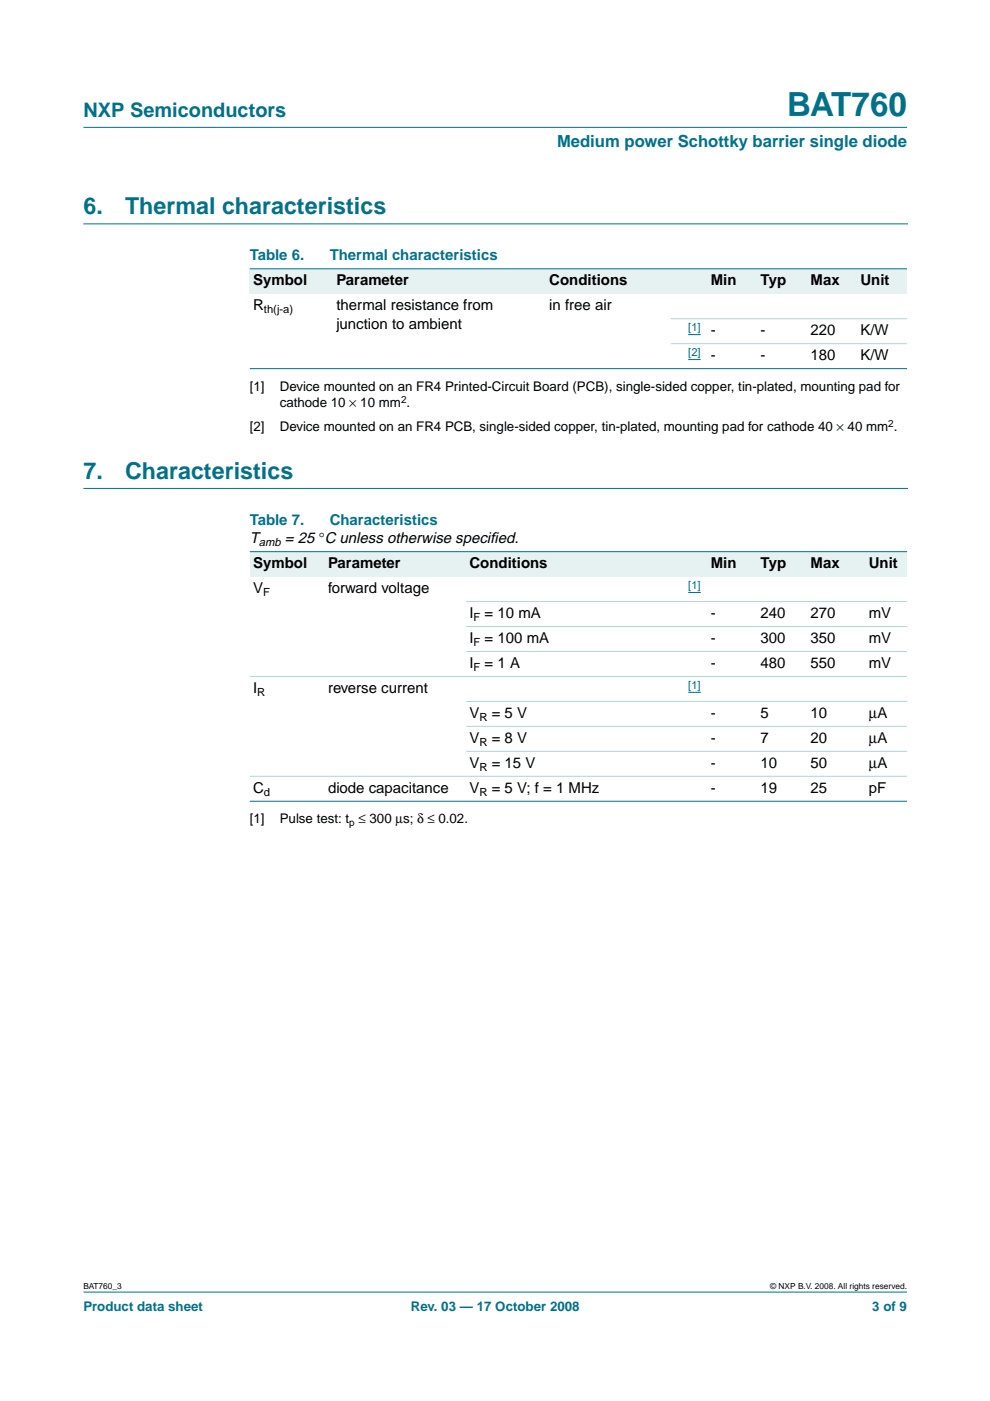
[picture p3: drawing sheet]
<svg xmlns="http://www.w3.org/2000/svg" width="210mm" height="297mm" viewBox="0 0 210 297" stroke-linecap="round" stroke-linejoin="round" font-family="sans-serif">
<defs><g id="words">
<text font-size="7.1" fill="#00708a" x="166.9" y="24.7">BAT760</text>
<g font-size="4.9" fill="#00708a">
<text x="17.7" y="45.5">6.</text>
<text x="26.5" y="45.5">Thermal characteristics</text>
<text x="17.7" y="101.6">7.</text>
<text x="26.5" y="101.6">Characteristics</text>
</g>
<text font-size="4.2" fill="#00708a" x="17.7" y="24.9">NXP Semiconductors</text>
<text font-size="3.5" fill="#00708a" x="118.1" y="31.1">Medium power Schottky barrier single diode</text>
<g font-size="3.2" fill="#00708a">
<text x="53" y="55.2">Table 6.</text>
<text x="69.9" y="55.2">Thermal characteristics</text>
<text x="53" y="111.3">Table 7.</text>
<text x="69.9" y="111.3">Characteristics</text>
</g>
<g font-size="3.2">
<text x="53.7" y="65.8">R</text>
<text x="53.7" y="60.5">Symbol</text>
<text x="71.3" y="60.5">Parameter</text>
<text x="71.3" y="65.8">thermal resistance from</text>
<text x="116.5" y="65.8">in free air</text>
<text x="116.5" y="60.5">Conditions</text>
<text x="150.7" y="60.5">Min</text>
<text x="161.3" y="60.5">Typ</text>
<text x="171.9" y="60.5">Max</text>
<text x="182.4" y="60.5">Unit</text>
<text x="71.3" y="69.7">junction to ambient</text>
<text x="150.7" y="71.1">-</text>
<text x="161.3" y="71.1">-</text>
<text x="171.9" y="71.1">220</text>
<text x="182.4" y="71.1">K/W</text>
<text x="150.7" y="76.4">-</text>
<text x="161.3" y="76.4">-</text>
<text x="171.9" y="76.4">180</text>
<text x="182.4" y="76.4">K/W</text>
<text x="53" y="115.2">T</text>
<text x="60.4" y="115.2">= 25 °C unless otherwise specif</text>
<text x="103.9" y="115.2">ied.</text>
<text x="53.7" y="120.5">Symbol</text>
<text x="53.7" y="125.8">V</text>
<text x="69.5" y="120.5">Parameter</text>
<text x="69.5" y="125.8">forward voltage</text>
<text x="99.5" y="120.5">Conditions</text>
<text x="150.7" y="120.5">Min</text>
<text x="161.3" y="120.5">Typ</text>
<text x="171.9" y="120.5">Max</text>
<text x="184.2" y="120.5">Unit</text>
<text x="99.5" y="131.1">I</text>
<text x="102.8" y="131.1">= 10 mA</text>
<text x="150.7" y="131.1">-</text>
<text x="161.3" y="131.1">240</text>
<text x="171.9" y="131.1">270</text>
<text x="184.2" y="131.1">mV</text>
<text x="99.5" y="136.4">I</text>
<text x="102.8" y="136.4">= 100 mA</text>
<text x="150.7" y="136.4">-</text>
<text x="161.3" y="136.4">300</text>
<text x="171.9" y="136.4">350</text>
<text x="184.2" y="136.4">mV</text>
<text x="99.5" y="141.7">I</text>
<text x="102.8" y="141.7">= 1 A</text>
<text x="150.7" y="141.7">-</text>
<text x="161.3" y="141.7">480</text>
<text x="171.8" y="141.7">550</text>
<text x="184.2" y="141.7">mV</text>
<text x="53.7" y="146.9">I</text>
<text x="69.5" y="146.9">reverse current</text>
<text x="99.5" y="152.2">V</text>
<text x="104.3" y="152.2">= 5 V</text>
<text x="150.7" y="152.2">-</text>
<text x="161.3" y="152.2">5</text>
<text x="171.9" y="152.2">10</text>
<text x="184.2" y="152.2">µA</text>
<text x="99.5" y="157.5">V</text>
<text x="104.3" y="157.5">= 8 V</text>
<text x="150.7" y="157.5">-</text>
<text x="161.3" y="157.5">7</text>
<text x="171.9" y="157.5">20</text>
<text x="184.2" y="157.5">µA</text>
<text x="99.5" y="162.8">V</text>
<text x="104.3" y="162.8">= 15 V</text>
<text x="150.7" y="162.8">-</text>
<text x="161.3" y="162.8">10</text>
<text x="171.9" y="162.8">50</text>
<text x="184.2" y="162.8">µA</text>
<text x="53.7" y="168.1">C</text>
<text x="69.5" y="168.1">diode capacitance</text>
<text x="99.5" y="168.1">V</text>
<text x="104.3" y="168.1">= 5 V; f = 1 MHz</text>
<text x="150.7" y="168.1">-</text>
<text x="161.3" y="168.1">19</text>
<text x="171.8" y="168.1">25</text>
<text x="184.2" y="168.1">pF</text>
</g>
<g font-size="2.8">
<text x="53" y="82.9">[1]</text>
<text x="59.3" y="82.9">Device mounted on an FR4 Printed-Circuit Board (PCB), single-sided copper, tin-plated, mounting pad for</text>
<text x="59.3" y="86.4">cathode 10 × 10 mm .</text>
<text x="53" y="91.3">[2]</text>
<text x="59.3" y="91.3">Device mounted on an FR4 PCB, single-sided copper, tin-plated, mounting pad for cathode 40 × 40 mm .</text>
<text x="53" y="174.6">[1]</text>
<text x="59.3" y="174.6">Pulse test: t ≤ 300 µs; δ ≤ 0.02.</text>
</g>
<g font-size="2.8" fill="#00708a">
<text x="17.7" y="278">Product data sheet</text>
<text x="87.1" y="278">Rev. 03 — 17 October 2008</text>
<text x="184.9" y="278">3 of 9</text>
</g>
<g font-size="2.4">
<text x="56" y="66.4">th(j-a)</text>
<text x="54.9" y="115.8">amb</text>
<text x="55.8" y="126.4">F</text>
<text x="100.4" y="131.6">F</text>
<text x="100.4" y="136.9">F</text>
<text x="100.4" y="142.2">F</text>
<text x="54.6" y="147.5">R</text>
<text x="101.6" y="152.8">R</text>
<text x="101.6" y="158.1">R</text>
<text x="101.6" y="163.4">R</text>
<text x="56" y="168.7">d</text>
<text x="101.6" y="168.7">R</text>
</g>
<g font-size="2.4" fill="#00f">
<text x="145.9" y="70.1">[1]</text>
<text x="145.9" y="75.4">[2]</text>
<text x="145.9" y="124.8">[1]</text>
<text x="145.9" y="146">[1]</text>
</g>
<g font-size="2.1">
<text x="85" y="85.5">2</text>
<text x="188.3" y="90.5">2</text>
<text x="74.1" y="175.1">p</text>
</g>
<g font-size="1.8">
<text x="17.7" y="273.4">BAT760_3</text>
<text x="163.3" y="273.4">© NXP B.V. 2008. All rights reserved.</text>
</g>
</g></defs>
<g fill="#00708a" stroke="#00708a" stroke-width=".21">
<path d="M17.7 273.9h174.6z"/>
<path d="M17.7 27h174.6z"/>
</g>
<path d="M17.7 47.5h174.7M17.7 103.6h174.7" fill="none" stroke="#00708a" stroke-width=".21"/>
<g fill="#e6f2f2">
<path d="M53 57h17.6v5.3h-17.6z" fill-rule="evenodd"/>
<path d="M70.6 57h45.2v5.3h-45.2z" fill-rule="evenodd"/>
<path d="M115.8 57h26.4v5.3h-26.4z" fill-rule="evenodd"/>
<path d="M142.2 57h7.8v5.3h-7.8z" fill-rule="evenodd"/>
<path d="M150 57h10.6v5.3h-10.6z" fill-rule="evenodd"/>
<path d="M160.6 57h10.5v5.3h-10.5z" fill-rule="evenodd"/>
<path d="M171.1 57h10.6v5.3h-10.6z" fill-rule="evenodd"/>
<path d="M181.7 57h10.6v5.3h-10.6z" fill-rule="evenodd"/>
</g>
<path d="M145.9 70.9h2.7M145.9 76.2h2.7" fill="none" stroke="#00f" stroke-width=".21"/>
<g fill="#00708a" stroke="#00708a" stroke-width=".21">
<path d="M53 57h139.3z"/>
<path d="M53 78.2h139.3z"/>
</g>
<g fill="#b3d4db" stroke="#b3d4db" stroke-width=".21">
<path d="M142.2 67.6h50.1z"/>
<path d="M142.2 72.9h50.1z"/>
</g>
<g fill="#e6f2f2">
<path d="M53 117h15.8v5.3h-15.8z" fill-rule="evenodd"/>
<path d="M68.8 117h30v5.3h-30z" fill-rule="evenodd"/>
<path d="M98.8 117h44.1v5.3h-44.1z" fill-rule="evenodd"/>
<path d="M142.9 117h7.1v5.3h-7.1z" fill-rule="evenodd"/>
<path d="M150 117h10.6v5.3h-10.6z" fill-rule="evenodd"/>
<path d="M160.6 117h10.5v5.3h-10.5z" fill-rule="evenodd"/>
<path d="M171.1 117h12.4v5.3h-12.4z" fill-rule="evenodd"/>
<path d="M183.5 117h8.8v5.3h-8.8z" fill-rule="evenodd"/>
</g>
<path d="M145.9 125.6h2.7M145.9 146.8h2.7" fill="none" stroke="#00f" stroke-width=".21"/>
<g fill="#00708a" stroke="#00708a" stroke-width=".21">
<path d="M53 117h139.3z"/>
<path d="M53 169.9h139.3z"/>
</g>
<g fill="#b3d4db" stroke="#b3d4db" stroke-width=".21">
<path d="M98.8 127.5h93.5z"/>
<path d="M98.8 132.8h93.5z"/>
<path d="M98.8 138.1h93.5z"/>
<path d="M53 143.4h139.3z"/>
<path d="M98.8 148.7h93.5z"/>
<path d="M98.8 154h93.5z"/>
<path d="M98.8 159.3h93.5z"/>
<path d="M53 164.6h139.3z"/>
</g>
<use href="#words"/>
</svg>
